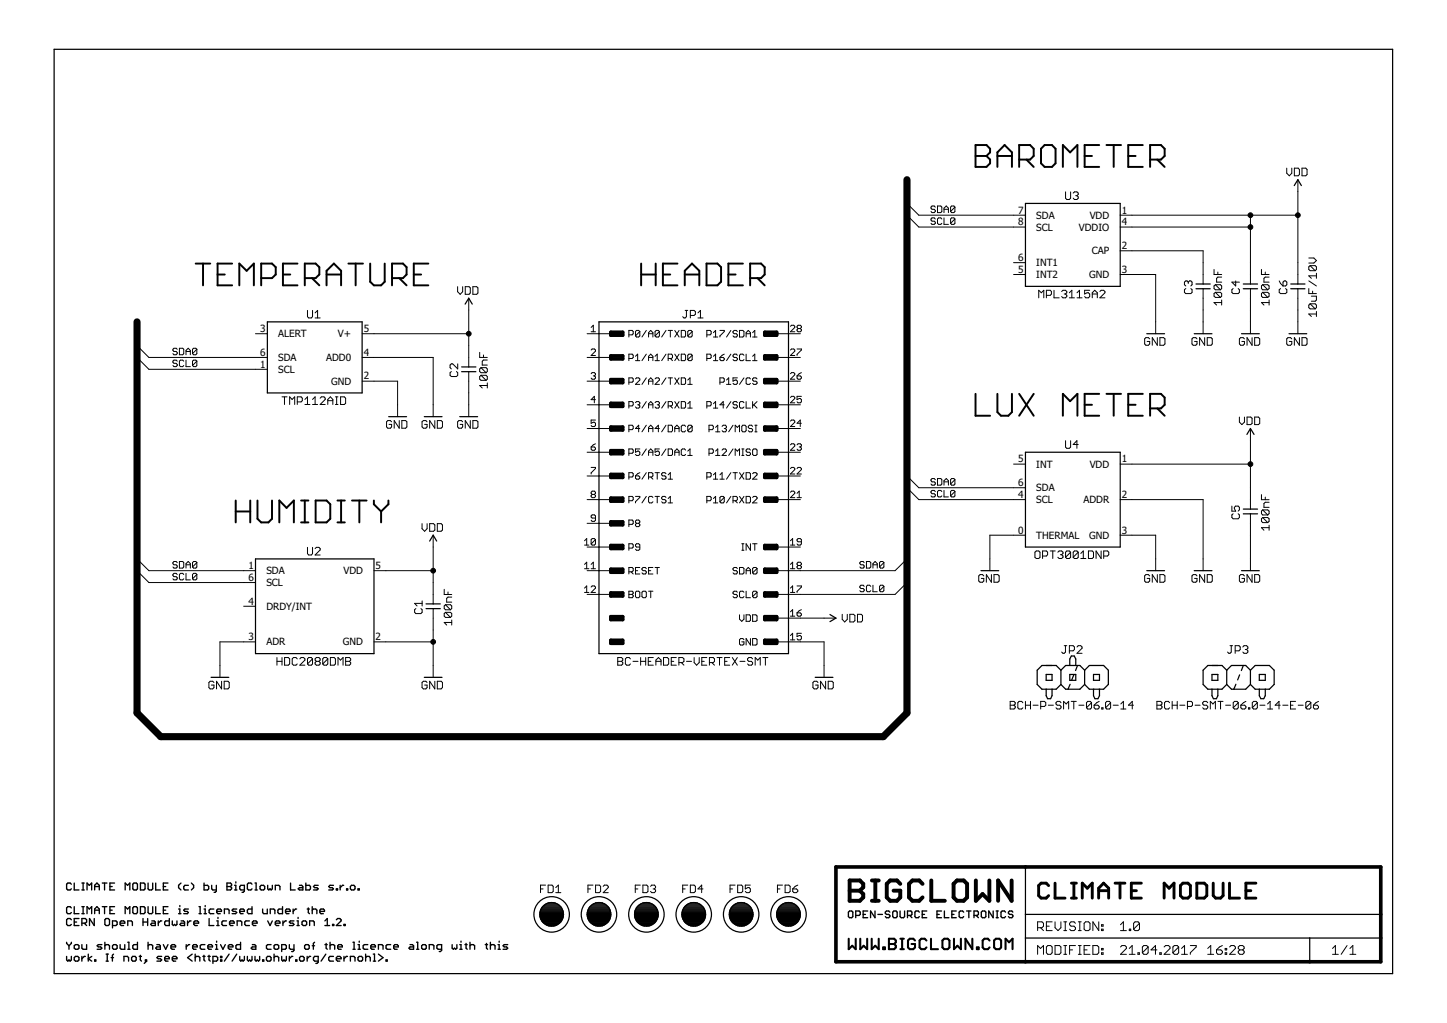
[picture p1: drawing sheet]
<svg xmlns="http://www.w3.org/2000/svg" width="297mm" height="210mm" viewBox="0 0 297 210" stroke-linecap="round" stroke-linejoin="round" font-family="sans-serif">
<defs><g id="words">
<g font-size="2.1">
<text x="209" y="46.3">8</text>
<text x="209" y="43.8">7</text>
<text x="212.7" y="47.3">SCL</text>
<text x="212.7" y="44.9">SDA</text>
<text x="221.5" y="47.3">VDDIO</text>
<text x="223.7" y="44.9">VDD</text>
<text x="230.3" y="43.8">1</text>
<text x="230.3" y="46.3">4</text>
<text x="209" y="53.5">6</text>
<text x="224.1" y="52.2">CAP</text>
<text x="230.3" y="51.1">2</text>
<text x="209" y="56">5</text>
<text x="212.7" y="57.1">INT2</text>
<text x="212.7" y="54.6">INT1</text>
<text x="223.6" y="57">GND</text>
<text x="230.3" y="56">3</text>
<text x="53.4" y="68.1">3</text>
<text x="57.1" y="69.2">ALERT</text>
<text x="69.4" y="69.2">V+</text>
<text x="74.7" y="68.1">5</text>
<text x="53.4" y="75.4">1</text>
<text x="53.4" y="73">6</text>
<text x="57.1" y="76.5">SCL</text>
<text x="57.1" y="74.1">SDA</text>
<text x="67" y="74.1">ADD0</text>
<text x="74.7" y="73">4</text>
<text x="74.7" y="77.9">2</text>
<text x="67.9" y="78.9">GND</text>
<text x="209" y="94.9">5</text>
<text x="212.7" y="96">INT</text>
<text x="223.7" y="96">VDD</text>
<text x="230.3" y="94.9">1</text>
<text x="209" y="99.7">6</text>
<text x="212.7" y="100.8">SDA</text>
<text x="209" y="102.2">4</text>
<text x="212.7" y="103.2">SCL</text>
<text x="222.4" y="103.2">ADDR</text>
<text x="230.3" y="102.2">2</text>
<text x="209" y="109.5">0</text>
<text x="212.7" y="110.5">THERMAL</text>
<text x="223.6" y="110.5">GND</text>
<text x="230.3" y="109.5">3</text>
<text x="51" y="116.8">1</text>
<text x="51" y="119.2">6</text>
<text x="54.7" y="117.8">SDA</text>
<text x="70.5" y="117.8">VDD</text>
<text x="77.1" y="116.8">5</text>
<text x="51" y="124.1">4</text>
<text x="54.7" y="125.1">DRDY/INT</text>
<text x="54.7" y="120.3">SCL</text>
<text x="51" y="131.4">3</text>
<text x="77.1" y="131.4">2</text>
<text x="54.7" y="132.4">ADR</text>
<text x="70.4" y="132.4">GND</text>
</g>
</g></defs>
<g fill="none" stroke="#000" stroke-width=".4">
<path d="M200.3 29.8h2.2l.7 .7v.8l-.7 .7 .7 .7v.8l-.7 .7h-2.2zM200.3 32h2.2M204.7 32h3M204.7 34.2v-2.9l1.5-1.5 1.5 1.5v2.9M209.2 32.7h2.3l.7-.7v-1.5l-.7-.7h-2.3v4.4M210.7 32.7l1.5 1.5M214.4 29.8h1.5l.8 .7v3l-.8 .7h-1.5l-.7-.7v-3zM218.2 34.2v-4.4l1.5 1.5 1.5-1.5v4.4M222.7 32h1.5M225.6 29.8h-2.9v4.4h2.9M227.1 29.8h3M228.6 29.8v4.4"/>
<path d="M231.6 32h1.5M234.6 29.8h-3v4.4h3M236.1 32.7h2.2l.8-.7v-1.5l-.8-.7h-2.2v4.4M237.6 32.7l1.5 1.5M40.2 54.1h3M41.7 54.1v4.4M44.7 56.3h1.4M47.6 54.1h-2.9v4.4h2.9M49.1 58.5v-4.4l1.5 1.5 1.5-1.5v4.4M53.6 57.1h2.2l.8-.8v-1.5l-.8-.7h-2.2v4.4M58.1 56.3h1.5M61.1 54.1h-3v4.4h3"/>
<path d="M62.6 57.1h2.2l.8-.8v-1.5l-.8-.7h-2.2v4.4M64.1 57.1l1.5 1.4M67 56.3h3M67 58.5v-2.9l1.5-1.5 1.5 1.5v2.9M71.5 54.1h3M73 54.1v4.4M76 54.1v3.7l.8 .7h1.4l.8-.7v-3.7M80.5 57.1h2.2l.8-.8v-1.5l-.8-.7h-2.2v4.4M82 57.1l1.5 1.4M84.9 56.3h1.5M87.9 54.1h-3v4.4h3M131.6 54.1v4.4"/>
<path d="M131.6 56.3h3M134.6 54.1v4.4M136.1 56.3h1.5M139.1 54.1h-3v4.4h3M140.6 56.3h3M140.6 58.5v-2.9l1.4-1.5 1.6 1.5v2.9M145 54.1h2.3l.7 .7v3l-.7 .7h-2.3zM149.5 56.3h1.5M152.5 54.1h-3v4.4h3M154 57.1h2.2l.8-.8v-1.5l-.8-.7h-2.2v4.4M155.5 57.1l1.5 1.4M200.3 80.8v4.5h2.9"/>
<path d="M204.7 80.8v3.8l.8 .7h1.5l.7-.7v-3.8M209.2 80.8l3 4.5M212.2 80.8l-3 4.5M218.2 85.3v-4.5l1.5 1.5 1.5-1.5v4.5M222.7 83.1h1.5M225.6 80.8h-2.9v4.5h2.9M227.1 80.8h3M228.6 80.8v4.5M231.6 83.1h1.5M234.6 80.8h-3v4.5h3M236.1 83.8h2.2l.8-.7v-1.5l-.8-.8h-2.2v4.5M237.6 83.8l1.5 1.5"/>
<path d="M48.4 102.7v4.5M48.4 104.9h3M51.4 102.7v4.5M52.9 102.7v3.7l.7 .8h1.5l.7-.8v-3.7M57.3 107.2v-4.5l1.5 1.5 1.5-1.5v4.5M61.8 107.2h1.5M61.8 102.7h1.5M62.6 102.7v4.5M64.8 102.7h2.2l.8 .8v2.9l-.8 .8h-2.2zM69.3 107.2h1.5M69.3 102.7h1.5M70 102.7v4.5"/>
<path d="M72.3 102.7h2.9M73.8 102.7v4.5M76.8 102.7v.8l1.4 1.4M78.2 104.9v2.3M79.7 102.7v.8l-1.5 1.4"/>
</g>
<g fill="none" stroke="#000" stroke-width=".28">
<path d="M13.7 193.3v.3l.5 .5M13.7 196.2v.8l.2 .2 .3-.2 .2 .2 .2-.2v-.8M14.2 194.1v.7M14.6 181.4l-.2-.2h-.5l-.2 .2v1l.2 .2h.5l.2-.2M14.6 186.3l-.2-.3h-.5l-.2 .3v.9l.2 .3h.5l.2-.3M14.6 188.7l-.2-.2h-.5l-.2 .2v1l.2 .2h.5l.2-.2M14.6 193.3v.3l-.4 .5M15.2 181.2v1.4h1M15.2 186v1.5h1M15.2 194.1l.3-.3h.5l.2 .3v.4l-.2 .3h-.5l-.3-.3zM15.2 196.5l.3-.3h.5l.2 .3v.5l-.2 .2h-.5l-.3-.2zM15.2 189.2h.5"/>
<path d="M16.2 188.5h-1v1.4h1M16.8 181.2h.5M16.8 182.6h.5M16.8 186h.5M16.8 187.5h.5M16.8 189.4h.7l.3-.2v-.5l-.3-.2h-.7v1.4M16.8 193.8v.7l.3 .3h.7v-1M16.8 196.2v1M17.1 181.2v1.4M17.1 186v1.5M17.3 189.4l.5 .5M17.5 196.2h-.2l-.5 .5"/>
<path d="M17.9 182.6v-1.4l.4 .5 .5-.5v1.4M17.9 187.5v-1.5l.4 .5 .5-.5v1.5M18.1 195.8v1.4M18.8 196.2l-.7 .5 .7 .5M19.3 188.5v1.4l-.9-1.4v1.4M19.4 182.6v-.9l.5-.5 .5 .5v.9M19.4 187.5v-1l.5-.5 .5 .5v1M19.4 197h.3v.2h-.3zM19.4 181.9h1M19.4 186.8h1M20.9 193.8h-.7l-.3 .3 .3 .2h.5l.2 .2-.2 .3h-.8M21 181.2h.9"/>
<path d="M21 186h.9M21.5 181.2v1.4M21.5 186v1.5M21.5 193.3v1.5M21.5 194.1l.3-.3h.4l.3 .3v.7M21.8 188.5h.4l.3 .2v1l-.3 .2h-.4l-.3-.2v-1zM21.8 197.2h.4M21.8 195.8h.4M22 195.8v1.4M22.6 181.9h.4M22.6 186.8h.4M22.8 196.5h.5"/>
<path d="M23.1 189.9h.7l.2-.2v-.5l-.2-.2h-.7v1.4M23.1 194.1l.2-.3h.5l.2 .3v.4l-.2 .3h-.5l-.2-.3zM23.3 195.8l-.2 .2v1.2M23.5 181.2h-.9v1.4h.9M23.5 186h-.9v1.5h.9M24.7 189.4h.9v-.2l-.2-.2h-.5l-.2 .2v.5l.2 .2h.5M24.7 193.8v.7l.2 .3h.7v-1M25.4 197.2v-1h.8l.2 .3v.7M25.7 182.6v-1.4l.5 .5 .4-.5v1.4M25.7 187.5v-1.5l.5 .5 .4-.5v1.5M26.2 189.9v-.9h.7l.3 .2v.7M26.2 194.8h.5"/>
<path d="M26.2 193.3h.3v1.5M27.2 196.2h.5l.3 .3v.5l-.3 .2h-.5l-.2-.2v-.5zM27.5 181.2h.5l.2 .2v1l-.2 .2h-.5l-.2-.2v-1zM27.5 186h.5l.2 .3v.9l-.2 .3h-.5l-.2-.3v-.9zM28.2 193.3v1.5h-.7l-.2-.3v-.4l.2-.3h.7M28.6 196.2h.4M28.8 196v1l.2 .2M28.8 181.2h.7l.3 .2v1l-.3 .2h-.7zM28.8 186h.7l.3 .3v.9l-.3 .3h-.7zM29.4 189.2h.9M29.4 188.5v1.4M29.8 197h.3v.2h-.3z"/>
<path d="M30.1 197.2l-.5 .5M30.3 188.5v1.4M30.4 181.2v1.2l.2 .2h.5l.2-.2v-1.2M30.4 186v1.2l.2 .3h.5l.2-.3v-1.2M30.4 193.3v1.5M30.4 194.1l.2-.3h.5l.2 .3v.7M31.2 189h.4l.3 .2v.7h-.7l-.3-.2 .3-.3h.7M32 181.2v1.4h.9M32 186v1.5h.9M32.2 193.8h.5l.2 .3v.7h-.7l-.2-.3 .2-.2h.7M32.5 189v.9M33.2 196.2h-.7l-.3 .3 1 .5-.3 .2h-.7"/>
<path d="M33.2 189h-.2l-.5 .4M33.5 181.9h.5M33.5 186.8h.5M33.5 193.8l.5 1 .5-1M33.8 196.7h1v-.2l-.3-.3h-.5l-.2 .3v.5l.2 .2h.5M34.5 181.2h-1v1.4h1M34.5 186h-1v1.5h1M34.8 188.5v1.4h-.8l-.2-.2v-.5l.2-.2h.8M35.1 194.3h.9v-.2l-.2-.3h-.5l-.2 .3v.4l.2 .3h.5M35.4 189v.7l.2 .2 .2-.2 .3 .2 .2-.2v-.7M35.4 196.7h.9v-.2l-.2-.3h-.5l-.2 .3v.5l.2 .2h.5M36.7 187.5h.4"/>
<path d="M36.7 186.5h.2v1M36.9 185.8v.2M37.1 181.2l-.4 .5v.4l.4 .5M37.2 189h.5l.2 .2v.7h-.7l-.3-.2 .3-.3h.7M38.2 193.8v1M38.5 189v.9M38.7 181.7h-.7l-.3 .2v.5l.3 .2h.7M38.7 186.5h-.7l-.3 .3 .3 .2h.4l.3 .2-.3 .3h-.7M38.9 193.8h-.2l-.5 .5M39.2 189h-.2l-.5 .4M39.3 181.2l.5 .5v.4l-.5 .5M39.5 195.8l-1 .7 1 .7"/>
<path d="M39.5 194.3h1v-.2l-.2-.3h-.5l-.3 .3v.4l.3 .3h.5M39.8 189.4h1v-.2l-.3-.2h-.5l-.2 .2v.5l.2 .2h.5M40.1 196.5l.2-.3h.5l.2 .3v.7M40.1 195.8v1.4M40.9 186h.2v1.5M40.9 187.5h.4M41.6 196.2h.5M41.9 196v1l.2 .2M41.9 181.2v1.4h.7l.2-.2v-.5l-.2-.2h-.7M41.9 187.5h.5M41.9 186.5h.2v1M42.1 193.8h-.8l-.2 .3v.4l.2 .3h.8"/>
<path d="M42.1 185.8v.2M42.7 194.3h.9v-.2l-.2-.3h-.5l-.2 .3v.4l.2 .3h.5M42.7 196.2h.5M42.9 196v1l.3 .2M42.9 188.5v1.4h1M43.5 181.7v.7l.2 .2h.7M43.7 197.2h.7l.3-.2v-.5l-.3-.3h-.7v1.5M43.9 186.5h-.7l-.3 .3v.4l.3 .3h.7M44.2 193.8h.3v1M44.2 194.8h.5M44.4 181.7v1.2l-.2 .2h-.3M44.5 193.1v.2"/>
<path d="M44.5 187h1v-.2l-.3-.3h-.5l-.2 .3v.4l.2 .3h.5M44.5 189.9h.5M44.5 189h.2v.9M44.7 188.2v.3M45.3 193.8l.5 1 .4-1M45.3 197h.2v.2h-.2zM45.3 196.2h.2v.3h-.2zM46.1 187.5v-1h.7l.2 .3v.7M46.5 189h-.7l-.2 .2v.5l.2 .2h.7M46.6 181.2h.7l.2 .2-.2 .5 .2 .2v.3l-.2 .2h-.7zM46.6 181.9h.7M46.9 194.3h.9v-.2l-.2-.3h-.5l-.2 .3v.4l.2 .3h.5"/>
<path d="M47 195.8l-.9 1.4M47.1 189.4h1v-.2l-.3-.2h-.5l-.2 .2v.5l.2 .2h.5M48.2 182.6h.4M48.2 181.7h.2v.9M48.4 180.9v.3M48.6 186.5h-.7l-.3 .3 .3 .2h.4l.3 .2-.3 .3h-.7M48.6 195.8l-1 1.4M48.7 189.9v-.9h.7l.2 .2v.7M49.2 187h1v-.2l-.3-.3h-.5l-.2 .3v.4l.2 .3h.5M49.2 196.2v.8l.2 .2 .3-.2 .2 .2 .3-.2v-.8M49.4 193.3v1.5h-.7l-.3-.3v-.4l.3-.3h.7M50.2 182.6h-.8l-.2-.2v-.5l.2-.2h.8v1.2l-.5 .2"/>
<path d="M50.8 196.2v.8l.2 .2 .2-.2 .3 .2 .2-.2v-.8M51.2 189h-.7l-.3 .2v.5l.3 .2h.7M51.7 181.4l-.2-.2h-.5l-.2 .2v1l.2 .2h.5l.2-.2M51.7 186v1.5h-.7l-.2-.3v-.4l.2-.3h.7M51.8 193.8h.5l.2 .3v.7h-.7l-.2-.3 .2-.2h.7M51.8 189.4h1v-.2l-.3-.2h-.5l-.2 .2v.5l.2 .2h.5M52.3 181.2h.3v1.4M52.3 182.6h.5M52.3 196.2v.8l.3 .2 .2-.2 .3 .2 .2-.2v-.8M53.6 181.7h.5l.2 .2v.5l-.2 .2h-.5l-.2-.2v-.5zM53.9 186.5v.7l.2 .3h.8v-1M53.9 197h.2v.2h-.2z"/>
<path d="M54.9 196.2h.5l.2 .3v.5l-.2 .2h-.5l-.2-.2v-.5zM54.9 181.7v.7l.3 .2 .2-.2 .3 .2 .2-.2v-.7M54.9 189l.5 .9 .5-.9M55.5 187.5v-1h.7l.2 .3v.7M55.6 193.8h-.7l-.2 .3v.4l.2 .3h.7M56.3 194.1l.2-.3h.5l.2 .3v.4l-.2 .3h-.5l-.2-.3zM56.3 196.5l.2-.3h.5l.2 .3v.7M56.3 195.8v1.4M56.5 182.6v-.9h.7l.3 .2v.7M56.5 189.4h1v-.2l-.3-.2h-.5l-.2 .2v.5l.2 .2h.5M57.8 194.8h.7l.3-.3v-.4l-.3-.3h-.7v1.4M57.8 196.2v.8l.3 .2 .2-.2 .2 .2 .3-.2v-.8"/>
<path d="M58 186v1.5h-.7l-.3-.3v-.4l.3-.3h.7M58.1 189v.9M58.6 187h1v-.2l-.3-.3h-.5l-.2 .3v.4l.2 .3h.5M58.8 189h-.2l-.5 .4M59.4 193.8v.7l.2 .3h.7M59.4 196.2v1M59.6 181.2v1.4h1M60.1 196.2h-.2l-.5 .5M60.2 186.5v1M60.3 189h-.7l-.2 .2 .2 .2h.5l.2 .3-.2 .2h-.7M60.3 193.8v1.2l-.2 .2h-.2M60.7 197h.2v.2h-.2z"/>
<path d="M60.9 186.5h-.3l-.4 .5M61 189.9h.4M61 189h.2v.9M61.2 188.2v.3M61.5 181.7h.4l.3 .2v.7h-.7l-.3-.2 .3-.3h.7M61.7 196.2h.5l.2 .3v.5l-.2 .2h-.5l-.2-.2v-.5zM62 189.2l.3-.2h.4l.2 .2v.5l-.2 .2h-.4l-.3-.2zM62.5 194.1l.3-.3h.4l.3 .3v.4l-.3 .3h-.4l-.3-.3zM62.8 181.2v1.4h.7l.2-.2v-.5l-.2-.2h-.7M63.1 186.5h.4M63.1 196.2v1M63.3 186.3v.9l.2 .3"/>
<path d="M63.6 189.9v-.9h.7l.2 .2v.7M63.8 196.2h-.3l-.4 .5M64.1 186.8l.2-.3h.5l.2 .3v.7M64.1 186v1.5M64.1 194.1h.5M64.6 193.3l-.3 .3v1.2M65.3 181.7h-.7l-.3 .2 1 .5-.2 .2h-.8M65.3 197.2h-.7l-.3-.2v-.5l.3-.3h.7v1.2l-.5 .3M65.7 187h.9v-.2l-.2-.3h-.5l-.2 .3v.4l.2 .3h.5M66.7 189.9h1M66.7 189l.5-.5v1.4M66.7 193.8h.5"/>
<path d="M66.9 195.8l-1 1.4M67 193.6v.9l.2 .3M67.8 194.1l.2-.3h.5l.2 .3v.7M67.8 193.3v1.5M68.3 189.7h.2v.2h-.2zM68.5 181.7h-.8l-.2 .2 1 .5-.3 .2h-.7M68.5 196.2h-.8l-.2 .3v.5l.2 .2h.8M69 182.4h.3v.2h-.3zM69 196.7h1v-.2l-.2-.3h-.5l-.3 .3v.5l.3 .2h.5M69 188.7l.3-.2h.5l.2 .2v.3l-1 .9h1M69.3 194.3h1v-.2l-.3-.3h-.4l-.3 .3v.4l.3 .3h.4M69.8 181.7v.9"/>
<path d="M70.5 181.7h-.2l-.5 .4M70.6 189.7h.3v.2h-.3zM70.6 196.2v1M71.1 182.4h.3v.2h-.3zM71.3 196.2h-.2l-.5 .5M71.9 197.2v-1h.7l.3 .3v.7M72.2 181.7h.4l.3 .2v.5l-.3 .2h-.4l-.3-.2v-.5zM72.5 194.8h.4M72.5 193.3h.2v1.5M73.5 182.4h.2v.2h-.2zM73.5 193.8h.2v1M73.5 194.8h.5"/>
<path d="M73.7 196.2h.5l.2 .3v.5l-.2 .2h-.5l-.2-.2v-.5zM73.7 193.1v.2M75.1 196.5l.2-.3h.5l.2 .3v.7M75.1 195.8v1.4M75.5 193.8h-.7l-.3 .3v.4l.3 .3h.7M76.1 194.3h1v-.2l-.3-.3h-.5l-.2 .3v.4l.2 .3h.5M76.6 197.2h.5M76.6 195.8h.3v1.4M77.7 194.8v-1h.7l.2 .3v.7M77.7 195.8l.9 .7-.9 .7M79.2 197h.3v.2h-.3zM80.2 193.8h-.7l-.3 .3v.4l.3 .3h.7"/>
<path d="M80.8 194.3h1v-.2l-.3-.3h-.5l-.2 .3v.4l.2 .3h.5M84.2 193.8h.5l.2 .3v.7h-.7l-.3-.3 .3-.2h.7M85.5 194.8h.5M85.5 193.3h.2v1.5M86.6 194.1l.2-.3h.5l.2 .3v.4l-.2 .3h-.5l-.2-.3zM88.1 194.8v-1h.7l.3 .3v.7M90.7 194.8h-.8l-.2-.3v-.4l.2-.3h.8v1.2l-.5 .2M92.8 193.8v.7l.3 .3 .2-.3 .2 .3 .3-.3v-.7M94.4 194.8h.5M94.4 193.8h.2v1M94.6 193.1v.2M95.4 193.8h.5"/>
<path d="M95.7 193.6v.9l.2 .3M96.5 194.1l.2-.3h.5l.2 .3v.7M96.5 193.3v1.5M99.6 193.8h.5M99.9 193.6v.9l.2 .3M100.7 194.1l.2-.3h.5l.2 .3v.7M100.7 193.3v1.5M102.2 194.8h.5M102.2 193.8h.3v1M102.5 193.1v.2M104.2 193.8h-.7l-.2 .3 .2 .2h.5l.2 .2-.2 .3h-.7M174.4 186.9h.4l.3 .3v.9l-.3 .2h-.4l-.2-.2v-.9z"/>
<path d="M175.7 187.8h.7l.2-.2v-.4l-.2-.3h-.7v1.4M177.2 187.6h.5M178.1 186.9h-.9v1.4h.9M179.6 186.9v1.4l-.9-1.4v1.4M180.2 187.6h.9M182.7 187.2l-.3-.3h-.4l-.3 .3v.2l.3 .2h.4l.3 .2v.3l-.3 .2h-.4l-.3-.2M183.5 186.9h.4l.3 .3v.9l-.3 .2h-.4l-.2-.2v-.9zM184.8 186.9v1.2l.2 .2h.5l.2-.2v-1.2M186.3 187.8h.7l.2-.2v-.4l-.2-.3h-.7v1.4M186.8 187.8l.4 .5M188.7 187.2l-.2-.3h-.5l-.2 .3v.9l.2 .2h.5l.2-.2M189.3 187.6h.5"/>
<path d="M190.2 186.9h-.9v1.4h.9M192.3 187.6h.5M193.3 186.9h-1v1.4h1M193.9 186.9v1.4h.9M195.4 187.6h.4M196.3 186.9h-.9v1.4h.9M197.8 187.2l-.2-.3h-.5l-.2 .3v.9l.2 .2h.5l.2-.2M198.4 186.9h.9M198.9 186.9v1.4M199.9 187.8h.7l.3-.2v-.4l-.3-.3h-.7v1.4M200.4 187.8l.5 .5M201.7 186.9h.4l.3 .3v.9l-.3 .2h-.4l-.3-.2v-.9z"/>
<path d="M203.9 186.9v1.4l-.9-1.4v1.4M204.5 186.9h.4M204.5 188.3h.4M204.7 186.9v1.4M206.4 187.2l-.2-.3h-.5l-.2 .3v.9l.2 .2h.5l.2-.2M207.9 187.2l-.2-.3h-.5l-.2 .3v.2l.2 .2h.5l.2 .2-.2 .5h-.5l-.2-.2"/>
</g>
<g fill="none" stroke="#000" stroke-width=".21">
<path d="M218.7 39.4v1.3l.3 .2h.5l.3-.2v-1.3M220.3 39.6l.3-.2h.5l.2 .2v.3l-.2 .3M264.1 34.5v1l.6 .6 .5-.6v-1M265.7 34.5h.8l.2 .3v1l-.2 .3h-.8zM266.4 36.9v21.4M267.3 34.5h.8l.2 .3v1l-.2 .3h-.8zM93.9 58.8v1.1l.6 .5 .5-.5v-1.1M95.5 58.8h.8l.2 .3v1l-.2 .3h-.8zM97.1 58.8h.8l.2 .3v1l-.2 .3h-.8zM186.2 41.7l2.4 2.5h21.9M186.2 44.2l2.4 2.4h21.9M192 44.9l-.2-.2h-.5l-.2 .4 .2 .3h.5l.2 .2v.2l-.2 .2h-.5l-.2-.2"/>
<path d="M192 42.5l-.2-.2h-.5l-.2 .4 .2 .2h.5l.2 .5-.2 .2h-.5l-.2-.2M192.4 42.3h.7l.2 .2v.9l-.2 .2h-.7zM193.3 44.9l-.2-.2h-.4l-.3 .2v.9l.3 .2h.4l.2-.2M193.8 43.6v-.9l.4-.4 .5 .4v.9M193.8 44.7v1.3h.9M193.8 42.9h.9M196 42.5l-.2-.2h-.5l-.2 .2v.9M196 44.9l-.2-.2h-.5l-.2 .2v.9M196 42.5v.9l-.2 .2h-.5l-.2-.2M196 44.9v.9l-.2 .2h-.5l-.2-.2M196 42.5l-.9 .9M196 44.9l-.9 .9"/>
<path d="M208.1 56.3h2.4M208.1 53.9h2.4M216.4 59.6v1.5h1M217.9 59.8l.3-.2h.5l.3 .2v.3l-.3 .2M220.8 40.2h.3M221.1 40.2l.2 .2v.3l-.2 .2h-.5l-.3-.2M223.7 59.6h-1v.7l.5-.2h.2l.3 .2v.6l-.3 .2h-.5l-.2-.2M225.8 59.8l.2-.2h.5l.3 .2v.3l-1 1h1M230 56.3h7.2v12.2M230 51.5h17v6.8M230 44.2h36.4M230 46.6h26.7"/>
<path d="M243.4 59.2l-.3 .3v.5l.3 .2h1.1l.2-.2v-.5l-.2-.3M243.9 57.9l.3-.3h.3l.2 .3v.5l-.2 .3M243.9 57.9l-.2-.3h-.3l-.3 .3v.5l.3 .3M243.9 57.9v.3M247 59.2v9.3M249.2 55.3v1h1.6M249.5 58.4h1l.3 .3v.5l-.3 .3M249.5 60h1l.3 .2v.6l-.3 .2M249.5 60l-.3 .2v.6l.3 .2h1M249.5 58.4l-.3 .3v.5l.3 .3h1M249.5 60l1 1M249.5 58.4l1 1.1"/>
<path d="M250 55.8v.5M250.8 56.9h-.8l-.3 .2v.8h1.1M253.1 59.2l-.2 .3v.5l.2 .2h1.1l.2-.2v-.5l-.2-.3M253.7 57.6v1.1l-.8-.8h1.5M256.7 44.2v14.1M256.7 59.2v9.3M259 55.3v1h1.5M259.2 60l-.2 .2v.6l.2 .2h1M259.2 60h1l.3 .2v.6l-.3 .2M259.2 58.4l-.2 .3v.5l.2 .3h1M259.2 58.4h1l.3 .3v.5l-.3 .3M259.2 60l1 1"/>
<path d="M259.2 58.4l1 1.1M259.7 55.8v.5M260.5 56.9h-.8l-.2 .2v.8h1M262.6 57.6l.8 1.1M262.9 59.2l-.3 .3v.5l.3 .2h1l.3-.2v-.5l-.3-.3M263.4 57.9l.2-.3h.3l.3 .3v.5l-.3 .3h-.5zM266.4 59.2v9.3M268.7 59.2v1h1.5M268.7 57.6l1.5 1.1M268.7 52.9h1l.5 .6-.5 .5h-1M268.9 54.5h1.1l.2 .3v.5l-.2 .2M268.9 54.5l-.2 .3v.5l.2 .2h1.1"/>
<path d="M268.9 54.5l1.1 1M269.5 59.7v.5M270.2 56.1v1M270.2 56.6h-1.5l.5 .5M28.1 70.9l2.5 2.4h24.3M28.1 73.3l2.5 2.5h24.3M36.4 71.7l-.2-.2h-.5l-.2 .2 .2 .4h.5l.2 .2-.2 .5h-.5l-.2-.2M36.4 74.1l-.2-.2h-.5l-.2 .2v.2l.2 .2h.5l.2 .5-.2 .2h-.5l-.2-.2M36.8 71.5h.7l.2 .2v.9l-.2 .2h-.7zM37.7 74.1l-.2-.2h-.4l-.3 .2v.9l.3 .2h.4l.2-.2M38.2 72.8v-.9l.4-.4 .5 .4v.9M38.2 73.9v1.3h.9"/>
<path d="M38.2 72.1h.9M40.4 71.7l-.2-.2h-.4l-.3 .2v.9M40.4 74.1l-.2-.2h-.4l-.3 .2v.9M40.4 71.7v.9l-.2 .2h-.4l-.3-.2M40.4 74.1v.9l-.2 .2h-.4l-.3-.2M40.4 71.7l-.9 .9M40.4 74.1l-.9 .9M52.5 68.5h2.4M63.1 63.7v1.3l.3 .2h.5l.3-.2v-1.3M64.7 65.2h1M64.7 64.2l.5-.5v1.5M74.3 73.3h14.6v12.2"/>
<path d="M74.3 68.5h21.9M74.3 78.2h7.3v7.3M92.6 76.2l-.2 .3v.5l.2 .3h1.1l.3-.3v-.5l-.3-.3M94 74.7v1l-1.1-1h-.3l-.2 .2v.5l.2 .3M96.2 61.2v14.1M96.2 76.3v9.2M98.5 72.3v1h1.5M98.7 75.4h1.1l.2 .3v.5l-.2 .3M98.7 77h1.1l.2 .3v.5l-.2 .2M98.7 77l-.2 .3v.5l.2 .2h1.1M98.7 75.4l-.2 .3v.5l.2 .3h1.1M98.7 77l1.1 1"/>
<path d="M98.7 75.4l1.1 1.1M99.3 72.8v.5M100 79.1h-1.5l.5 .5M100 78.6v1M100 73.9h-.7l-.3 .2v.8h1M120.5 73.3h4.9M120.5 68.5h4.9M120.5 78.2h4.9M121.3 76.7l.3-.2h.4l.2 .2-.2 .4M121.3 71.8l.3-.2h.4l.2 .2v.3l-.9 .8h.9M121.3 67.2l.5-.5v1.4M121.3 68.1h.9"/>
<path d="M121.8 77.1h.2M122 77.1l.2 .3-.2 .4h-.4l-.3-.2M129.1 78.4h.7l.2-.2v-.5l-.2-.2h-.7v1.4M129.1 68.7h.7l.2-.2v-.5l-.2-.2h-.7v1.4M129.1 73.6h.7l.2-.3v-.4l-.2-.2h-.7v1.3M130.5 77.7l.2-.2h.4l.2 .2v.3l-.8 .9h.8M130.5 73.1l.4-.4v1.3M130.5 74h.8M131.3 68l-.2-.2h-.4l-.2 .2v.9M131.3 68l-.8 .9M131.3 68v.9l-.2 .3h-.4l-.2-.3M132.7 67.8l-.9 1.4"/>
<path d="M132.7 72.7l-.9 1.3M132.7 77.5l-.9 1.4M133.1 73.3h.9M133.1 69.2v-.9l.5-.5 .4 .5v.9M133.1 74v-.9l.5-.4 .4 .4v.9M133.1 78.9v-.9l.5-.5 .4 .5v.9M133.1 68.5h.9M133.1 78.2h.9M134.5 77.7l.2-.2h.4l.3 .2v.3l-.9 .9h.9M134.5 74h.9M134.5 73.1l.4-.4v1.3M135.4 68l-.3-.2h-.4l-.2 .2v.9"/>
<path d="M135.4 68v.9l-.3 .3h-.4l-.2-.3M135.4 68l-.9 .9M136.7 67.8l-.9 1.4M136.7 72.7l-.9 1.3M136.7 77.5l-.9 1.4M137.2 67.8h.8M137.2 73.6h.6l.2-.3v-.4l-.2-.2h-.6v1.3M137.2 77.5h.8M137.6 67.8v1.4M137.6 77.5v1.4M137.6 73.6l.4 .4M138.5 67.8l.9 1.4"/>
<path d="M138.5 72.7l.9 1.3M138.5 77.5l.9 1.4M139.4 67.8l-.9 1.4M139.4 72.7l-.9 1.3M139.4 77.5l-.9 1.4M139.8 67.8h.7l.2 .2v.9l-.2 .3h-.7zM139.8 72.7h.7l.2 .2v.9l-.2 .2h-.7zM139.8 77.5h.7l.2 .2v1l-.2 .2h-.7zM140.7 63.7h.5M140.9 63.7v1.3l-.2 .2h-.3l-.3-.2M141.2 78.9h.9M141.2 78l.4-.5v1.4"/>
<path d="M141.7 64.7h.8l.2-.2v-.6l-.2-.2h-.8v1.5M142.1 68l-.2-.2h-.5l-.2 .2v.9M142.1 68v.9l-.2 .3h-.5l-.2-.3M142.1 72.9l-.2-.2h-.5l-.2 .2v.9M142.1 72.9v.9l-.2 .2h-.5l-.2-.2M142.1 68l-.9 .9M142.1 72.9l-.9 .9M143.3 65.2h1M143.3 64.2l.5-.5v1.5M145.1 68.7h.7l.2-.2v-.5l-.2-.2h-.7v1.4M145.1 73.6h.7l.2-.3v-.4l-.2-.2h-.7v1.3M146.5 69.2h.8"/>
<path d="M146.5 74h.8M146.5 68.3l.4-.5v1.4M146.5 73.1l.4-.4v1.3M147.8 73.3h.7l.2 .5-.2 .2h-.5l-.2-.2zM147.8 67.8h.9v.2l-.9 .9v.3M147.8 78.4h.7l.2-.2v-.5l-.2-.2h-.7v1.4M148.7 72.7l-.9 .6M149.1 78.9h.9M149.1 78l.5-.5v1.4M150 67.8l-.9 1.4M150 72.7l-.9 1.3M151.4 68l-.2-.2h-.5l-.2 .2v.3l.2 .2h.5l.2 .2-.2 .5h-.5l-.2-.3"/>
<path d="M151.4 72.9l-.2-.2h-.5l-.2 .2 .2 .4h.5l.2 .3-.2 .4h-.5l-.2-.2M151.4 77.5h-.9v.7l.4-.2h.3l.2 .2v.5l-.2 .2h-.5l-.2-.2M151.8 67.8h.7l.2 .2v.9l-.2 .3h-.7zM152.7 72.9l-.2-.2h-.5l-.2 .2v.9l.2 .2h.5l.2-.2M152.7 77.5l-.9 1.4M153.2 68.5h.9M153.2 72.7v1.3h.9M153.2 69.2v-.9l.4-.5 .5 .5v.9M154.1 77.7l-.3-.2h-.4l-.2 .2v1l.2 .2h.4l.3-.2M154.5 69.2h.9M154.5 74h.9M154.5 68.3l.4-.5v1.4"/>
<path d="M154.5 73.1l.4-.4v1.3M155.4 77.7l-.2-.2h-.5l-.2 .2v.3l.2 .2h.5l.2 .2v.3l-.2 .2h-.5l-.2-.2M159.4 73.3h4.9M159.4 68.5h4.9M159.4 78.2h4.9M162.3 76.7l.2-.2h.4l.3 .2v.2l-.9 .9h.9M162.3 71.8l.2-.2h.4l.3 .2v.3l-.9 .8h.9M162.3 67l.2-.3h.4l.3 .3v.2l-.9 .9h.9M163.6 71.6h.9v.2l-.9 .9v.2M163.6 77.1h.7l.2 .5-.2 .2h-.5l-.2-.2zM163.8 67.4l-.2 .2 .2 .5h.5l.2-.2v-.3l-.2-.2M163.8 67.4l-.2-.2 .2-.5h.5l.2 .3v.2l-.2 .2"/>
<path d="M163.8 67.4h.5M164.5 76.5l-.9 .6M213.2 61.1v-1.5l.6 .5 .5-.5v1.5M214.8 60.6h.8l.2-.3v-.5l-.2-.2h-.8v1.5M218.5 60.3h.2M218.7 60.3l.3 .3v.3l-.3 .2h-.5l-.3-.2M219.5 61.1h1.1M219.5 60.1l.5-.5v1.5M221.1 61.1h1M221.1 60.1l.5-.5v1.5M224.2 60.3h1.1M224.2 61.1v-1l.5-.5 .6 .5v1"/>
<path d="M236 69.5l-.3-.2h-.5l-.2 .2v1.1l.2 .2h.5l.3-.2v-.5h-.5M237.6 69.3v1.5l-1.1-1.5v1.5M238.1 69.3h.8l.2 .2v1.1l-.2 .2h-.8zM245.7 69.5l-.2-.2h-.6l-.2 .2v1.1l.2 .2h.6l.2-.2v-.5h-.5M247.3 69.3v1.5l-1-1.5v1.5M247.8 69.3h.8l.3 .2v1.1l-.3 .2h-.8zM250.8 62.1h-1.6l.5 .5M250.8 61.6v1M255.5 69.5l-.3-.2h-.5l-.3 .2v1.1l.3 .2h.5l.3-.2v-.5h-.6M257 69.3v1.5l-1-1.5v1.5M257.6 69.3h.7l.3 .2v1.1l-.3 .2h-.7zM260.5 62.1h-1.5l.5 .5"/>
<path d="M260.5 61.6v1M265.2 69.5l-.3-.2h-.5l-.3 .2v1.1l.3 .2h.5l.3-.2v-.5h-.5M266.7 69.3v1.5l-1-1.5v1.5M267.3 69.3h.8l.2 .2v1.1l-.2 .2h-.8zM268.9 62.3h1.1l.2 .3v.5l-.2 .3M268.9 62.3l-.2 .3v.5l.2 .3h1.1M268.9 62.3l1.1 1.1M269.2 60.8h1v.8l-.2 .2h-.8M270.2 64.4h-1.5l.5 .5M270.2 63.9v1M57.9 81.4h1M58.4 81.4v1.6"/>
<path d="M59.5 83v-1.6l.5 .6 .5-.6v1.6M61 82.5h.8l.3-.3v-.5l-.3-.3h-.8v1.6M62.6 82l.5-.6v1.6M62.6 83h1M64.2 83h1M64.2 82l.5-.6v1.6M65.7 81.7l.3-.3h.5l.3 .3v.3l-1.1 1h1.1M67.3 83v-1l.5-.6 .5 .6v1M67.3 82.2h1M68.9 81.4h.5M68.9 83h.5M69.1 81.4v1.6"/>
<path d="M69.9 81.4h.8l.3 .3v1l-.3 .3h-.8zM80.4 86.6l-.3-.3h-.5l-.2 .3v1l.2 .3h.5l.3-.3v-.5h-.5M82 86.3v1.6l-1.1-1.6v1.6M82.5 86.3h.8l.2 .3v1l-.2 .3h-.8zM87.7 86.6l-.3-.3h-.5l-.3 .3v1l.3 .3h.5l.3-.3v-.5h-.5M89.3 86.3v1.6l-1.1-1.6v1.6M89.8 86.3h.8l.2 .3v1l-.2 .3h-.8zM95 86.6l-.3-.3h-.5l-.3 .3v1l.3 .3h.5l.3-.3v-.5h-.5M96.5 86.3v1.6l-1-1.6v1.6M97.1 86.3h.8l.2 .3v1l-.2 .3h-.8zM120.5 83.1h4.9M120.5 87.9h4.9"/>
<path d="M120.5 92.8h4.9M120.5 97.7h4.9M121.3 91.7h.7l.2 .5-.2 .2h-.4l-.3-.2zM121.3 95.9h.9v.2l-.9 .9v.3M122.2 86.2h-.9v.6l.5-.2 .4 .2v.5l-.2 .2h-.4l-.3-.2M122.2 91.1l-.9 .6M122.2 82h-.9l.7-.7v1.4M129.1 83.3h.7l.2-.2v-.5l-.2-.2h-.7v1.3M129.1 88.2h.7l.2-.3v-.4l-.2-.3h-.7v1.4M129.1 93h.7l.2-.2v-.4l-.2-.3h-.7v1.4M129.1 97.9h.7l.2-.3v-.4l-.2-.2h-.7v1.3M130.5 97.6h.6l.2 .3v.2l-.2 .2h-.4l-.2-.2z"/>
<path d="M130.5 82.6l.2-.2h.4l.2 .2v.2l-.2 .3M130.9 83.1h.2M131.1 83.1l.2 .2-.2 .4h-.4l-.2-.2M131.3 92.1h-.8v.7l.4-.2 .4 .2v.4l-.2 .3h-.4l-.2-.3M131.3 87.9h-.8l.6-.7v1.4M131.3 97l-.8 .6M132.7 82.4l-.9 1.3M132.7 87.2l-.9 1.4M132.7 92.1l-.9 1.4M132.7 97l-.9 1.3M133.1 83.7v-.9l.5-.4 .4 .4v.9M133.1 88.6v-.9l.5-.5 .4 .5v.9"/>
<path d="M133.1 93.5v-.9l.5-.5 .4 .5v.9M133.1 97.9h.7l.2-.3v-.4l-.2-.2h-.7v1.3M133.1 83.1h.9M133.1 87.9h.9M133.1 92.8h.9M133.6 97.9l.4 .4M134.5 82.6l.2-.2h.4l.3 .2-.3 .5M134.5 97h.9M134.9 97v1.3M134.9 83.1h.2M135.1 83.1l.3 .2-.3 .4h-.4l-.2-.2M135.4 92.1h-.9v.7l.4-.2h.2l.3 .2v.4l-.3 .3h-.4l-.2-.3"/>
<path d="M135.4 87.9h-.9l.6-.7v1.4M136.7 82.4l-.9 1.3M136.7 87.2l-.9 1.4M136.7 92.1l-.9 1.4M136.7 97.2l-.2-.2h-.5l-.2 .2 .2 .4h.5l.2 .3v.2l-.2 .2h-.5l-.2-.2M137.2 97.4l.4-.4v1.3M137.2 83.3h.6l.2-.2v-.5l-.2-.2h-.6v1.3M137.2 87.2h.6l.2 .3v.9l-.2 .2h-.6zM137.2 92.1h.6l.2 .3v.8l-.2 .3h-.6zM137.2 98.3h.8M137.6 83.3l.4 .4M138.5 88.6v-.9l.5-.5 .4 .5v.9"/>
<path d="M138.5 93.5v-.9l.5-.5 .4 .5v.9M138.5 82.4l.9 1.3M138.5 87.9h.9M138.5 92.8h.9M139.4 82.4l-.9 1.3M139.8 82.4h.7l.2 .2v.9l-.2 .2h-.7zM140.7 87.5l-.2-.3h-.4l-.3 .3v.9l.3 .2h.4l.2-.2M140.7 92.4l-.2-.3h-.4l-.3 .3v.8l.3 .3h.4l.2-.3M141.2 82.8l.4-.4v1.3M141.2 92.6l.4-.5v1.4M141.2 83.7h.9M141.2 93.5h.9"/>
<path d="M142.1 87.5l-.2-.3h-.5l-.2 .3v.9M142.1 87.5v.9l-.2 .2h-.5l-.2-.2M142.1 87.5l-.9 .9M145.1 83.3h.7l.2-.2v-.5l-.2-.2h-.7v1.3M145.1 97.9h.7l.2-.3v-.4l-.2-.2h-.7v1.3M145.5 88.2h.7l.2-.3v-.4l-.2-.3h-.7v1.4M145.5 93h.7l.2-.2v-.4l-.2-.3h-.7v1.4M146.5 83.7h.8M146.5 98.3h.8M146.5 82.8l.4-.4v1.3M146.5 97.4l.4-.4v1.3M146.9 88.6h.9"/>
<path d="M146.9 93.5h.9M146.9 87.7l.4-.5v1.4M146.9 92.6l.4-.5v1.4M147.8 98.3h.9M147.8 97.4l.4-.4v1.3M148.2 87.5l.3-.3h.4l.2 .3-.2 .4M148.2 92.4l.3-.3h.4l.2 .3v.2l-.9 .9h.9M148.7 83.1h-.9l.7-.7v1.3M148.7 87.9h.2M148.9 87.9l.2 .3-.2 .4h-.4l-.3-.2M150 82.4l-.9 1.3M150 97l-.9 1.3"/>
<path d="M150.5 97h.9M150.5 87.2l-.9 1.4M150.5 92.1l-.9 1.4M150.9 88.6v-1.4l.5 .5 .4-.5v1.4M150.9 93.5v-1.4l.5 .5 .4-.5v1.4M150.9 97v1.3M151.4 82.6l-.2-.2h-.5l-.2 .2v.2l.2 .3h.5l.2 .2-.2 .4h-.5l-.2-.2M151.8 97l.9 1.3M152.3 92.1h.4M152.3 93.5h.4M152.5 87.2h.4l.3 .3v.9l-.3 .2h-.4l-.2-.2v-.9zM152.5 92.1v1.4"/>
<path d="M152.7 82.6l-.2-.2h-.5l-.2 .2v.9l.2 .2h.5l.2-.2M152.7 97l-.9 1.3M153.2 82.4v1.3h.9M153.2 97h.6l.3 .2v.9l-.3 .2h-.6zM154.1 92.4l-.3-.3h-.4l-.2 .5 .2 .2h.4l.3 .4-.3 .3h-.4l-.2-.3M154.5 82.4v1.3M154.5 87.5l-.2-.3h-.5l-.2 .3 .2 .4h.5l.2 .3-.2 .4h-.5l-.2-.2M154.5 97.2l.2-.2h.5l.2 .2v.2l-.9 .9h.9M154.7 92.1h.5l.2 .3v.8l-.2 .3h-.5l-.2-.3v-.8zM154.7 83.1l.7 .6M155 87.2h.4M155 88.6h.4"/>
<path d="M155.2 87.2v1.4M155.4 82.4l-.9 .9M159.4 83.1h4.9M159.4 87.9h4.9M159.4 92.8h4.9M159.4 97.7h4.9M162.3 81.6l.2-.3h.4l.3 .3v.2l-.9 .9h.9M162.3 86.4l.2-.2h.4l.3 .2v.2l-.9 .9h.9M162.3 91.3l.2-.2h.4l.3 .2v.2l-.9 .9h.9M162.3 96.1l.2-.2h.4l.3 .2v.3l-.9 .9h.9M163.6 96.1l.2-.2h.5l.2 .2v.3l-.9 .9h.9M163.6 91.3l.2-.2h.5l.2 .2v.2l-.2 .2"/>
<path d="M164.1 91.7h.2M164.3 91.7l.2 .2-.2 .5h-.5l-.2-.2M164.5 81.3h-.9v.7l.5-.2 .4 .2v.4l-.2 .3h-.5l-.2-.3M164.5 86.8h-.9l.7-.6v1.3M186.2 97.7l2.4 2.4h21.9M192 98.4l-.2-.2h-.5l-.2 .4 .2 .3h.5l.2 .2v.2l-.2 .2h-.5l-.2-.2M192.4 98.2h.7l.2 .2v.9l-.2 .2h-.7zM193.8 98.9h.9M193.8 99.5v-.9l.4-.4 .5 .4v.9M196 98.4l-.2-.2h-.5l-.2 .2v.9M196 98.4v.9l-.2 .2h-.5l-.2-.2M196 98.4l-.9 .9"/>
<path d="M208.1 95.2h2.4M218.7 90.4v1.3l.3 .3h.5l.3-.3v-1.3M221.3 91.2h-1l.8-.8v1.6M230 95.2h26.7M254.4 85.6v1l.5 .5 .6-.5v-1M256 85.6h.8l.2 .2v1.1l-.2 .2h-.8zM256.7 87.9v16.6M257.6 85.6h.7l.3 .2v1.1l-.3 .2h-.7zM28.1 114.7l2.5 2.4h21.9M28.1 117.1l2.5 2.4h21.9M36.4 115.4l-.2-.2h-.5l-.2 .5 .2 .2h.5l.2 .4-.2 .3h-.5l-.2-.3M36.4 117.9l-.2-.3h-.5l-.2 .5 .2 .2h.5l.2 .2v.3l-.2 .2h-.5l-.2-.2"/>
<path d="M36.8 115.2h.7l.2 .2v.9l-.2 .3h-.7zM37.7 117.9l-.2-.3h-.4l-.3 .3v.9l.3 .2h.4l.2-.2M38.2 115.9h.9M38.2 116.6v-.9l.4-.5 .5 .5v.9M38.2 117.6v1.4h.9M40.4 115.4l-.2-.2h-.4l-.3 .2v.9M40.4 115.4v.9l-.2 .3h-.4l-.3-.3M40.4 117.9l-.2-.3h-.4l-.3 .3v.9M40.4 117.9v.9l-.2 .2h-.4l-.3-.2M40.4 115.4l-.9 .9M40.4 117.9l-.9 .9M63.1 112.3v1.3l.3 .3h.5l.3-.3v-1.3"/>
<path d="M64.7 112.6l.2-.3h.6l.2 .3v.2l-1 1.1h1M76.8 117.1h12.1M86.6 107.4v1.1l.6 .5 .5-.5v-1.1M88.2 107.4h.8l.3 .3v1.1l-.3 .2h-.8zM88.9 109.8v14.1M89.8 107.4h.8l.2 .3v1.1l-.2 .2h-.8zM120 111l.4-.5v1.3M120 115.8l.4-.4v1.3M120 111.8h.9M120 116.7h.9M120.5 102.5h4.9M120.5 107.4h4.9"/>
<path d="M120.5 112.2h4.9M120.5 117.1h4.9M121.3 115.8l.5-.4v1.3M121.3 116.7h.9M121.6 101.5l-.3-.3 .3-.4h.4l.2 .2-.2 .5M121.6 101.5l-.3 .2 .3 .4h.4l.2-.2v-.2l-.2-.2M121.6 101.5h.4M122.2 106.3h-.6l-.3-.2 .3-.5h.4l.2 .3v.8l-.2 .3h-.4l-.3-.3M122.2 110.7v.9l-.2 .2h-.4l-.3-.2M122.2 110.7l-.2-.2h-.4l-.3 .2v.9M122.2 110.7l-.9 .9M129.1 102.7h.7l.2-.2v-.4l-.2-.2h-.7v1.3"/>
<path d="M129.1 107.6h.7l.2-.2v-.5l-.2-.2h-.7v1.4M129.1 112.5h.7l.2-.3v-.4l-.2-.2h-.7v1.3M129.1 117.3h.7l.2-.2v-.5l-.2-.2h-.7v1.4M129.5 117.3l.5 .5M130.5 101.9h.8v.2l-.8 .9v.2M130.5 117.1h.4M130.7 107.4l-.2-.3 .2-.4h.4l.2 .2-.2 .5M130.7 107.4l-.2 .2 .2 .5h.4l.2-.3v-.2l-.2-.2M130.7 107.4h.4M131.3 112.2h-.6l-.2-.2 .2-.4h.4l.2 .2v.9l-.2 .2h-.4l-.2-.2M131.3 116.4h-.8v1.4h.8M132.7 101.9l-.9 1.3"/>
<path d="M132.7 116.6l-.2-.2h-.5l-.2 .2v.3l.2 .2h.5l.2 .2-.2 .5h-.5l-.2-.3M133.1 117.1h.5M134 102.1l-.2-.2h-.5l-.2 .2v.9l.2 .2h.5l.2-.2M134 116.4h-.9v1.4h.9M134.5 101.9h.9M134.5 116.4h.9M134.9 101.9v1.3M134.9 116.4v1.4M136.7 102.1l-.2-.2h-.5l-.2 .2 .2 .4h.5l.2 .2-.2 .5h-.5l-.2-.2M137.2 102.3l.4-.4v1.3M137.2 103.2h.8M145.1 102.7h.7l.2-.2v-.4l-.2-.2h-.7v1.3"/>
<path d="M146.5 103.2h.8M146.5 102.3l.4-.4v1.3M148.7 102.1l-.2-.2h-.5l-.2 .2v.9M148.7 102.1v.9l-.2 .2h-.5l-.2-.2M148.7 102.1l-.9 .9M150 101.9l-.9 1.3M150.5 102.7h.7l.2-.2v-.4l-.2-.2h-.7v1.3M150.9 102.7l.5 .5M151.4 116.6l-.2-.2h-.5l-.2 .2v.3l.2 .2h.5l.2 .2-.2 .5h-.5l-.2-.3M151.8 116.4h.7l.2 .2v.9l-.2 .3h-.7zM151.8 101.9l.9 1.3M152.3 111.6h.4"/>
<path d="M152.3 112.9h.4M152.5 111.6v1.3M152.7 101.9l-.9 1.3M153.2 117.8v-.9l.4-.5 .5 .5v.9M153.2 101.9h.6l.3 .2v.9l-.3 .2h-.6zM153.2 117.1h.9M154.1 111.6v1.3l-.9-1.3v1.3M154.5 102.1l.2-.2h.5l.2 .2v.2l-.9 .9h.9M154.5 111.6h.9M154.9 111.6v1.3M155.4 116.6l-.2-.2h-.5l-.2 .2v.9M155.4 116.6v.9l-.2 .3h-.5l-.2-.3"/>
<path d="M155.4 116.6l-.9 .9M159.4 102.5h4.9M159.4 112.2h4.9M162.3 101l.2-.2h.4l.3 .2v.2l-.9 .9h.9M162.3 111.8h.9M162.3 116.7h.9M162.3 111l.4-.5v1.3M162.3 115.8l.4-.4v1.3M163.6 102.1h.9M163.6 101.2l.5-.4v1.3M163.8 116l-.2 .2 .2 .5h.5l.2-.2v-.3l-.2-.2M163.8 116l-.2-.2 .2-.4h.5l.2 .2-.2 .4"/>
<path d="M163.8 116h.5M164.5 111.2h-.7l-.2-.2 .2-.5h.5l.2 .2v.9l-.2 .2h-.5l-.2-.2M177.4 115.4l-.2-.2h-.5l-.2 .2 .2 .5h.5l.2 .2-.2 .5h-.5l-.2-.3M177.9 115.2h.6l.3 .2v.9l-.3 .3h-.6zM179.2 115.9h.9M179.2 116.6v-.9l.4-.5 .5 .5v.9M181.4 115.4l-.2-.2h-.4l-.2 .2v.9M181.4 115.4v.9l-.2 .3h-.4l-.2-.3M181.4 115.4l-.8 .9M186.2 119.5l-2.5 2.5h-24.3M186.2 100.1l2.4 2.4h21.9M186.2 114.7l-2.5 2.4h-24.3"/>
<path d="M192 100.9l-.2-.3h-.5l-.2 .5 .2 .2h.5l.2 .2v.2l-.2 .3h-.5l-.2-.3M193.3 100.9l-.2-.3h-.4l-.3 .3v.8l.3 .3h.4l.2-.3M193.8 100.6v1.4h.9M196 100.9v.8l-.2 .3h-.5l-.2-.3M196 100.9l-.9 .8M196 100.9l-.2-.3h-.5l-.2 .3v.8M202 118.2l-.3-.3h-.5l-.3 .3v1l.3 .3h.5l.3-.3v-.5h-.6M203.5 117.9v1.6l-1-1.6v1.6M204 117.9h.8l.3 .3v1l-.3 .3h-.8zM210.5 109.8h-7.3v7.3M212.4 113.3l.3-.2h.5l.3 .2v1l-.3 .3h-.5l-.3-.3zM214 114.1h.8l.3-.3v-.5l-.3-.2h-.8v1.5"/>
<path d="M215.6 113.1h1M216.1 113.1v1.5M217.1 113.3l.3-.2h.5l.3 .2v.3l-.3 .2M217.7 113.8h.2M217.9 113.8l.3 .3v.2l-.3 .3h-.5l-.3-.3M219.8 113.3l-.3-.2h-.5l-.3 .2v1M219.8 113.3v1l-.3 .3h-.5l-.3-.3M219.8 113.3l-1.1 1M221.3 113.3l-.2-.2h-.5l-.3 .2v1M221.3 113.3v1l-.2 .3h-.5l-.3-.3M221.3 113.3l-1 1M221.9 114.6h1"/>
<path d="M221.9 113.6l.5-.5v1.5M223.4 113.1h.8l.3 .2v1l-.3 .3h-.8zM226 113.1v1.5l-1-1.5v1.5M226.6 114.1h.8l.2-.3v-.5l-.2-.2h-.8v1.5M230 102.5h17v14.6M230 109.8h7.2v7.3M236 118.2l-.3-.3h-.5l-.2 .3v1l.2 .3h.5l.3-.3v-.5h-.5M237.6 117.9v1.6l-1.1-1.6v1.6M238.1 117.9h.8l.2 .3v1l-.2 .3h-.8zM245.7 118.2l-.2-.3h-.6l-.2 .3v1l.2 .3h.6l.2-.3v-.5h-.5M247.3 117.9v1.6l-1-1.6v1.6M247.8 117.9h.8l.3 .3v1l-.3 .3h-.8z"/>
<path d="M252.9 103.8v1.1h.8l-.3-.5v-.3l.3-.3h.5l.2 .3v.5l-.2 .3M253.1 105.4l-.2 .3v.5l.2 .2h1.1l.2-.2v-.5l-.2-.3M255.5 118.2l-.3-.3h-.5l-.3 .3v1l.3 .3h.5l.3-.3v-.5h-.6M256.7 105.4v11.7M257 117.9v1.6l-1-1.6v1.6M257.6 117.9h.7l.3 .3v1l-.3 .3h-.7zM259 101.5v1h1.5M259.2 104.6h1l.3 .3v.5l-.3 .3M259.2 106.2h1l.3 .2v.6l-.3 .2M259.2 104.6l-.2 .3v.5l.2 .3h1M259.2 106.2l-.2 .2v.6l.2 .2h1M259.2 106.2l1 1"/>
<path d="M259.2 104.6l1 1.1M259.7 102v.5M260.5 107.8v1M260.5 103.1h-.8l-.2 .2v.8h1M260.5 108.3h-1.5l.5 .5M45.5 139.8v1.6l-1.1-1.6v1.6M46 139.8h.8l.3 .2v1.1l-.3 .3h-.8zM50 124.4h2.5M52.5 131.7h-7.4v7.3M56.9 135.7h1M56.9 134.9v1.6M57.9 134.9v1.6"/>
<path d="M58.4 134.9h.8l.3 .3v1l-.3 .3h-.8zM61 135.2l-.3-.3h-.5l-.2 .3v1l.2 .3h.5l.3-.3M61.6 135.2l.2-.3h.5l.3 .3v.2l-1 1.1h1M64.2 135.2l-.3-.3h-.5l-.3 .3v1M64.2 135.2v1l-.3 .3h-.5l-.3-.3M64.2 135.2l-1.1 1M64.9 135.7l-.2-.3v-.2l.2-.3h.6l.2 .3v.2l-.2 .3M64.9 135.7l-.2 .3v.2l.2 .3h.6l.2-.3v-.2l-.2-.3M64.9 135.7h.6M67.3 135.2l-.3-.3h-.5l-.2 .3v1M67.3 135.2v1l-.3 .3h-.5l-.2-.3M67.3 135.2l-1 1"/>
<path d="M67.8 134.9h.8l.3 .3v1l-.3 .3h-.8zM69.4 136.5v-1.6l.5 .5 .5-.5v1.6M71 134.9h.7l.3 .3v.2l-.3 .3 .3 .3v.2l-.3 .3h-.7zM71 135.7h.7M76.8 131.7h12.1M85.4 124.9l-.3 .2v.5l.3 .3h1l.3-.3v-.5l-.3-.2M86.7 123.3v1M86.7 123.8h-1.6l.5 .5M88.9 124.9v14.1M89.3 139.8v1.6l-1.1-1.6v1.6M89.8 139.8h.8l.2 .2v1.1l-.2 .3h-.8zM91.2 120.9v1.1h1.5"/>
<path d="M91.4 124.1h1.1l.2 .2v.5l-.2 .3M91.4 125.6h1.1l.2 .3v.5l-.2 .3M91.4 125.6l-.2 .3v.5l.2 .3h1.1M91.4 124.1l-.2 .2v.5l.2 .3h1.1M91.4 125.6l1.1 1.1M91.4 124.1l1.1 1M92 121.5v.5M92.7 127.7h-1.5l.5 .5M92.7 127.2v1M92.7 122.5h-.7l-.3 .3v.7h1M120 120.7l.4-.5v1.4M120 121.6h.9"/>
<path d="M120.5 122h4.9M121.3 120.5l.3-.3h.4l.2 .3v.2l-.9 .9h.9M126.8 134.9h.8l.2 .3v.2l-.2 .3 .2 .3v.2l-.2 .3h-.8zM126.8 135.7h.8M129.1 122h.7M129.1 121.3h.7l.2 .2-.2 .5 .2 .4-.2 .2h-.7zM129.4 135.2l-.2-.3h-.5l-.3 .3v1l.3 .3h.5l.2-.3M129.9 135.7h1.1M130.7 121.3h.4l.2 .2v.9l-.2 .2h-.4l-.2-.2v-.9zM131.5 135.7h1M131.5 134.9v1.6M131.8 121.5l.2-.2h.5l.2 .2v.9l-.2 .2h-.5l-.2-.2z"/>
<path d="M132.5 134.9v1.6M133.1 135.7h.5M133.1 121.3h.9M133.6 121.3v1.3M134.1 134.9h-1v1.6h1M134.6 135.7h1.1M134.6 136.5v-1.1l.6-.5 .5 .5v1.1M136.2 134.9h.8l.3 .3v1l-.3 .3h-.8zM137.8 135.7h.5M138.8 134.9h-1v1.6h1M139.4 136h.7l.3-.3v-.5l-.3-.3h-.7v1.6M139.9 136l.5 .5"/>
<path d="M140.9 135.7h1.1M142.5 134.9v1.1l.5 .5 .5-.5v-1.1M144.1 135.7h.5M145.1 134.9h-1v1.6h1M145.6 136h.8l.3-.3v-.5l-.3-.3h-.8v1.6M146.1 136l.6 .5M147.2 134.9h1M147.7 134.9v1.6M148.8 135.7h.5M149.8 134.9h-1v1.6h1M150.3 134.9l1.1 1.6M151.4 134.9l-1.1 1.6"/>
<path d="M151.4 121.5l-.2-.2h-.5l-.2 .2v.3l.2 .2h.5l.2 .2-.2 .4h-.5l-.2-.2M151.8 126.2v.8l.5 .5 .4-.5v-.8M151.9 135.7h1M152.7 121.5l-.2-.2h-.5l-.2 .2v.9l.2 .2h.5l.2-.2M152.7 131.3l-.2-.3h-.5l-.2 .3v.8l.2 .3h.5l.2-.3v-.4h-.4M153.2 121.3v1.3h.9M153.2 126.2h.6l.3 .2v.9l-.3 .2h-.6zM154.1 131v1.4l-.9-1.4v1.4M154.5 135.2l-.3-.3h-.5l-.2 .3v.2l.2 .3h.5l.3 .3v.2l-.3 .3h-.5l-.2-.3M154.5 126.2h.7l.2 .2v.9l-.2 .2h-.7zM154.5 131h.7l.2 .3v.8l-.2 .3h-.7zM155 136.5v-1.6l.6 .5 .5-.5v1.6"/>
<path d="M155.4 121.5l-.2-.2h-.5l-.2 .2v.9M155.4 121.5v.9l-.2 .2h-.5l-.2-.2M155.4 121.5l-.9 .9M156.6 134.9h1M157.1 134.9v1.6M159.4 131.7h9.8v7.3M159.4 126.8h12.2M162.3 121.6h.9M162.3 120.7l.4-.5v1.4M162.3 125.5l.4-.4v1.3M162.3 130.4l.4-.5v1.4M162.3 126.4h.9"/>
<path d="M162.3 131.3h.9M163.6 125.8h.7l.2 .4-.2 .2h-.5l-.2-.2zM163.6 120.2h.9v.3l-.9 .8v.3M164.5 129.9h-.9v.7l.5-.2 .4 .2v.5l-.2 .2h-.5l-.2-.2M164.5 125.1l-.9 .7M169.5 139.8v1.6l-1.1-1.6v1.6M170 139.8h.8l.2 .2v1.1l-.2 .3h-.8zM172.9 126v1.1l.5 .5 .5-.5v-1.1M174.5 126h.7l.3 .3v1l-.3 .3h-.7zM176 126h.8l.3 .3v1l-.3 .3h-.8zM177.4 120.3l-.2-.2h-.5l-.2 .4 .2 .3h.5l.2 .4-.2 .2h-.5l-.2-.2M178.8 120.3l-.3-.2h-.4l-.2 .2v.9l.2 .2h.4l.3-.2"/>
<path d="M179.2 120.1v1.3h.9M181.4 120.3l-.2-.2h-.4l-.2 .2v.9M181.4 120.3v.9l-.2 .2h-.4l-.2-.2M181.4 120.3l-.8 .9M218.5 132.5h.5M218.7 132.5v1.3l-.2 .2h-.3l-.3-.2M219.5 133.5h.8l.3-.2v-.5l-.3-.3h-.8v1.5M221.1 132.8l.2-.3h.5l.3 .3v.2l-1 1h1M252.5 132.5h.5M252.8 132.5v1.3l-.3 .2h-.3l-.2-.2M253.6 133.5h.7l.3-.2v-.5l-.3-.3h-.7v1.5M255.1 132.8l.3-.3h.5l.3 .3v.2l-.3 .3"/>
<path d="M255.6 133.3h.3M255.9 133.3l.3 .2v.3l-.3 .2h-.5l-.3-.2M43.9 140l-.2-.2h-.6l-.2 .2v1.1l.2 .3h.6l.2-.3v-.5h-.5M87.7 140l-.3-.2h-.5l-.3 .2v1.1l.3 .3h.5l.3-.3v-.5h-.5M167.9 140l-.2-.2h-.6l-.2 .2v1.1l.2 .3h.6l.2-.3v-.5h-.5M207.4 143.9h.8l.2 .3v.2l-.2 .3 .2 .2v.3l-.2 .3h-.8zM207.4 144.7h.8M210 144.2l-.3-.3h-.5l-.3 .3v1l.3 .3h.5l.3-.3M210.5 144.7h1M210.5 143.9v1.6M211.5 143.9v1.6M212.1 144.7h1"/>
<path d="M213.6 144.9h.8l.3-.2v-.5l-.3-.3h-.8v1.6M215.2 144.7h1M217.8 144.2l-.2-.3h-.6l-.2 .3v.2l.2 .3h.6l.2 .2v.3l-.2 .3h-.6l-.2-.3M218.3 145.5v-1.6l.6 .5 .5-.5v1.6M219.9 143.9h1M220.4 143.9v1.6M221.5 144.7h1M224.1 144.2l-.3-.3h-.5l-.3 .3v1M224.1 144.2v1l-.3 .3h-.5l-.3-.3M224.1 144.2l-1.1 1M224.6 144.7h.8l.2 .2v.3l-.2 .3h-.5l-.3-.3zM225.6 143.9l-1 .8"/>
<path d="M226.2 145.2h.2v.3h-.2zM228 144.2l-.3-.3h-.5l-.3 .3v1M228 144.2v1l-.3 .3h-.5l-.3-.3M228 144.2l-1.1 1M228.5 144.7h1.1M230.1 145.5h1M230.1 144.4l.5-.5v1.6M232.7 144.7h-1.1l.8-.8v1.6M237.5 143.9h.8l.2 .3v.2l-.2 .3 .2 .2v.3l-.2 .3h-.8zM237.5 144.7h.8M240.1 144.2l-.3-.3h-.5l-.2 .3v1l.2 .3h.5l.3-.3M240.6 144.7h1.1"/>
<path d="M240.6 143.9v1.6M241.7 143.9v1.6M242.2 144.7h1M243.8 144.9h.7l.3-.2v-.5l-.3-.3h-.7v1.6M245.3 144.7h1.1M247.9 144.2l-.2-.3h-.6l-.2 .3v.2l.2 .3h.6l.2 .2v.3l-.2 .3h-.6l-.2-.3M248.5 145.5v-1.6l.5 .5 .5-.5v1.6M250 143.9h1.1M250.5 143.9v1.6M251.6 144.7h1M254.2 144.2l-.3-.3h-.5l-.2 .3v1M254.2 144.2v1l-.3 .3h-.5l-.2-.3"/>
<path d="M254.2 144.2l-1 1M254.7 144.7h.8l.3 .2v.3l-.3 .3h-.5l-.3-.3zM255.8 143.9l-1.1 .8M256.3 145.2h.3v.3h-.3zM258.1 144.2l-.2-.3h-.6l-.2 .3v1M258.1 144.2v1l-.2 .3h-.6l-.2-.3M258.1 144.2l-1 1M258.6 144.7h1.1M260.2 145.5h1M260.2 144.4l.5-.5v1.6M262.8 144.7h-1l.8-.8v1.6M263.3 144.7h1.1"/>
<path d="M264.9 144.7h.5M266 143.9h-1.1v1.6h1.1M266.5 144.7h1M269.1 144.2l-.3-.3h-.5l-.2 .3v1M269.1 144.2v1l-.3 .3h-.5l-.2-.3M269.1 144.2l-1 1M269.6 144.7h.8l.3 .2v.3l-.3 .3h-.5l-.3-.3zM270.7 143.9l-1.1 .8M111 182.4h.5M112 181.6h-1v1.6M112.5 181.6h.8l.3 .3v1l-.3 .3h-.8zM114.1 183.2h1"/>
<path d="M114.1 182.1l.5-.5v1.6M120.7 182.4h.5M121.7 181.6h-1v1.6M122.3 181.6h.7l.3 .3v1l-.3 .3h-.7zM123.8 181.9l.3-.3h.5l.3 .3v.2l-1.1 1.1h1.1M130.4 182.4h.5M131.4 181.6h-1v1.6M132 181.6h.8l.2 .3v1l-.2 .3h-.8zM133.5 181.9l.3-.3h.5l.3 .3v.2l-.3 .3M134.1 182.4h.2M134.3 182.4l.3 .2v.3l-.3 .3h-.5l-.3-.3M140.1 182.4h.6"/>
<path d="M141.2 181.6h-1.1v1.6M141.7 181.6h.8l.2 .3v1l-.2 .3h-.8zM144.3 182.4h-1l.7-.8v1.6M149.9 182.4h.5M150.9 181.6h-1v1.6M151.4 181.6h.8l.3 .3v1l-.3 .3h-.8zM154 181.6h-1v.8l.5-.3h.3l.2 .3v.5l-.2 .3h-.6l-.2-.3M159.6 182.4h.5M160.6 181.6h-1v1.6M161.2 181.6h.7l.3 .3v1l-.3 .3h-.7zM162.7 182.4h.8l.3 .2v.3l-.3 .3h-.5l-.3-.3zM163.8 181.6l-.6 .3-.5 .5"/>
<path d="M213 190.4h.9l.3-.4v-.6l-.3-.3h-.9v1.8M213 195.8v-1.8l.6 .6 .6-.6v1.8M213.6 190.4l.6 .5M214.8 190h.6M215.1 194h.6l.3 .3v1.2l-.3 .3h-.6l-.3-.3v-1.2zM216 189.1h-1.2v1.8h1.2M216.6 189.1v1.3l.6 .5 .6-.5v-1.3M216.6 194h.9l.3 .3v1.2l-.3 .3h-.9zM218.4 189.1h.6M218.4 190.9h.6M218.4 194h.6M218.4 195.8h.6"/>
<path d="M218.7 189.1v1.8M218.7 194v1.8M219.6 194.9h.6M220.8 189.4l-.3-.3h-.6l-.3 .3v.3l.3 .3h.6l.3 .4v.2l-.3 .3h-.6l-.3-.3M220.8 194h-1.2v1.8M221.4 189.1h.6M221.4 190.9h.6M221.4 194h.6M221.4 195.8h.6M221.7 189.1v1.8M221.7 194v1.8M222.5 194.9h.7"/>
<path d="M222.8 189.1h.7l.3 .3v1.2l-.3 .3h-.7l-.3-.3v-1.2zM223.8 194h-1.3v1.8h1.3M224.3 194h.9l.4 .3v1.2l-.4 .3h-.9zM225.6 189.1v1.8l-1.3-1.8v1.8M226.1 189.7h.3v.3h-.3zM226.1 190.6h.3v.3h-.3zM226.1 194.6h.3v.3h-.3zM226.1 195.5h.3v.3h-.3zM230 189.7l.6-.6v1.8M230 190.9h1.2M230 194.3l.3-.3h.6l.3 .3v.3l-1.2 1.2h1.2M231.8 194.6l.6-.6v1.8"/>
<path d="M231.8 190.6h.3v.3h-.3zM231.8 195.8h1.2M233.6 195.5h.3v.3h-.3zM233.9 189.4l-.3-.3h-.6l-.3 .3v1.2M233.9 189.4v1.2l-.3 .3h-.6l-.3-.3M233.9 189.4l-1.2 1.2M235.7 194.3l-.3-.3h-.6l-.3 .3v1.2M235.7 194.3v1.2l-.3 .3h-.6l-.3-.3M235.7 194.3l-1.2 1.2M237.5 194.9h-1.2l.9-.9v1.8M238.1 195.5h.3v.3h-.3zM239 194.3l.3-.3h.6l.3 .3v.3l-1.2 1.2h1.2"/>
<path d="M242 194.3l-.3-.3h-.6l-.3 .3v1.2M242 194.3v1.2l-.3 .3h-.6l-.3-.3M242 194.3l-1.2 1.2M242.5 194.6l.7-.6v1.8M242.5 195.8h1.3M244.3 194h1.3v.3l-1.3 1.2v.3M247.9 195.8h1.2M247.9 194.6l.6-.6v1.8M249.7 194.9h.9l.3 .3v.3l-.3 .3h-.6l-.3-.3zM250.9 194l-.6 .3-.6 .6M251.5 195.5h.3v.3h-.3zM251.5 194.6h.3v.3h-.3z"/>
<path d="M252.4 194.3l.3-.3h.6l.3 .3v.3l-1.2 1.2h1.2M254.5 194.9l-.3-.3v-.3l.3-.3h.6l.3 .3v.3l-.3 .3M254.5 194.9l-.3 .3v.3l.3 .3h.6l.3-.3v-.3l-.3-.3M254.5 194.9h.6M273.5 195.8h1.2M273.5 194.6l.6-.6v1.8M276.5 194l-1.2 1.8M277.1 195.8h1.2M277.1 194.6l.6-.6v1.8"/>
</g>
<g fill="none" stroke="#000" stroke-width=".25">
<path d="M11.1 10.1h274.8v189.7h-274.8zM265.7 38.1l.7-1.2 .7 1.2M210.5 41.7h19.5v17.1h-19.5zM245.5 59.2h2.9M245.5 58.3h2.9M255.2 59.2h2.9M255.2 58.3h2.9M265 59.2h2.9M265 58.3h2.9M54.9 66h19.4v14.6h-19.4zM94.8 76.3h2.9M94.8 75.3h2.9"/>
<path d="M95.5 62.4l.7-1.2 .7 1.2M123 66h38.9v68.1h-38.9zM235.4 68.5h3.7M245.2 68.5h3.6M254.9 68.5h3.6M264.6 68.5h3.6M79.8 85.5h3.7M87.1 85.5h3.6M94.4 85.5h3.6M210.5 92.8h19.5v19.4h-19.5zM256 89.1l.7-1.2 .7 1.2M52.5 114.7h24.3v19.4h-24.3z"/>
<path d="M88.2 111l.7-1.2 .7 1.2M201.4 117.1h3.6M235.4 117.1h3.7M245.2 117.1h3.6M254.9 117.1h3.6M255.2 105.4h2.9M255.2 104.5h2.9M43.3 139h3.7M87.1 139h3.6M87.5 124.9h2.9M87.5 123.9h2.9M167.3 139h3.7"/>
<path d="M170.4 126.1l1.2 .7-1.2 .8M214.8 138.4h1.2v1.2h-1.2zM217.8 137.5l-1-1h-2.9l-1 1v2.9l1 1h2.9l1-1M217.8 137.5l1-1h2.9l1 1M217.8 137.5v2.9M219.6 136.5v-1.3l.3-.6h.6l.3 .6v1.3M219.6 138.4h1.2v1.2h-1.2zM220.4 138.5l-.4 1M221.2 136.5l-.4 1.1M222.7 137.5l.9-1h2.9l1 1v2.9l-1 1h-2.9l-.9-1M222.7 137.5v2.9M224.5 138.4h1.2v1.2h-1.2z"/>
<path d="M248.8 138.4h1.2v1.2h-1.2zM251.8 137.5l-1-1h-2.9l-.9 1v2.9l.9 1h2.9l1-1M251.8 137.5l1-1h2.9l1 1M251.8 137.5v2.9M254.5 138.5l-.4 1M255.2 136.5l-.4 1.1M256.7 137.5l1-1h2.9l1 1v2.9l-1 1h-2.9l-1-1M256.7 137.5v2.9M258.5 138.4h1.2v1.2h-1.2zM214.8 141.4v1.3l.3 .7h.6l.3-.7v-1.3M217.8 140.4l1 1h2.9l1-1M219.7 140.4l-.5 1"/>
<path d="M224.5 141.4v1.3l.3 .7h.6l.3-.7v-1.3M248.8 141.4v1.3l.3 .7h.6l.3-.7v-1.3M251.8 140.4l1 1h2.9l1-1M253.7 140.4l-.4 1M258.5 141.4v1.3l.3 .7h.6l.3-.7v-1.3M210.5 177.9v19.4M110.8 187.6a2.43 2.43 0 0 1 2.4-2.4 2.43 2.43 0 0 1 2.5 2.4M110.8 187.6a2.42 2.42 0 0 0 1.7 2.3M110.8 187.6h4.9M110.8 187.8h4.9M110.8 187.4h4.9M110.8 188h4.8"/>
<path d="M110.8 187.2h4.8M110.9 188.3h4.7M110.9 187h4.7M111 188.5h4.5M111 186.8h4.5M111 186.6h4.4M111.1 188.7h4.3M111.2 188.9h4.1M111.2 186.4h4.1M111.3 189.1h3.8M111.3 186.1h3.9M111.5 189.3h3.5"/>
<path d="M111.5 185.9h3.5M111.7 189.5h3M111.7 185.7h3M112 185.5h2.4M112.1 189.7h2.3M112.5 185.3h1.4M112.5 189.9h1.4M115.7 187.6a2.48 2.48 0 0 1-1.8 2.3M120.5 187.6h4.9M120.5 187.6a2.46 2.46 0 0 0 3.2 2.3M120.5 187.6a2.43 2.43 0 0 1 2.5-2.4 2.43 2.43 0 0 1 2.4 2.4M120.5 187.8h4.9"/>
<path d="M120.5 187.4h4.9M120.6 188h4.7M120.6 187.2h4.7M120.6 187h4.7M120.6 188.3h4.7M120.7 188.5h4.5M120.7 186.8h4.5M120.8 188.7h4.3M120.8 186.6h4.4M120.9 188.9h4.1M120.9 186.4h4.1M121 189.1h3.9"/>
<path d="M121 186.1h3.9M121.2 189.3h3.5M121.2 185.9h3.5M121.5 189.5h3M121.5 185.7h3M121.8 189.7h2.3M121.8 185.5h2.4M122.3 189.9h1.4M122.3 185.3h1.4M125 188.9l-.7 .8-.6 .2M125.4 187.6l-.4 1.3M130.3 187.6h4.8"/>
<path d="M130.3 187.6a2.42 2.42 0 0 0 1.7 2.3M130.3 187.6a2.43 2.43 0 0 1 2.4-2.4 2.43 2.43 0 0 1 2.4 2.4M130.3 187.8h4.8M130.3 187.4h4.8M130.3 188h4.8M130.3 187.2h4.8M130.3 188.3h4.7M130.3 187h4.7M130.4 188.5h4.6M130.4 186.8h4.6M130.5 188.7h4.4M130.5 186.6h4.4"/>
<path d="M130.6 188.9h4.2M130.6 186.4h4.2M130.8 189.1h3.8M130.8 186.1h3.8M130.9 185.9h3.5M131 189.3h3.4M131.2 185.7h3M131.2 189.5h3M131.5 185.5h2.4M131.5 189.7h2.4M132 185.3h1.4M132 189.9h1.4"/>
<path d="M135.1 187.6a2.48 2.48 0 0 1-1.7 2.3M140 187.6h4.8M140 187.6a2.43 2.43 0 0 1 2.4-2.4 2.43 2.43 0 0 1 2.4 2.4M140 187.6l.4 1.3M140 187.8h4.8M140 187.4h4.8M140 188h4.8M140 187.2h4.8M140.1 188.3h4.7M140.1 187h4.7M140.1 188.5h4.6M140.1 186.8h4.6"/>
<path d="M140.2 188.7h4.4M140.2 186.6h4.4M140.3 188.9h4.2M140.3 186.4h4.2M140.4 188.9a2.42 2.42 0 0 0 2.7 1M140.5 189.1h3.8M140.5 186.1h3.8M140.7 189.3h3.4M140.7 185.9h3.4M140.9 189.5h3M140.9 185.7h3M141.2 189.7h2.4"/>
<path d="M141.2 185.5h2.4M141.7 189.9h1.4M141.7 185.3h1.4M144.5 188.9l-.8 .8-.6 .2M144.8 187.6l-.3 1.3M149.7 187.6h4.9M149.7 187.6a2.43 2.43 0 0 1 2.4-2.4 2.43 2.43 0 0 1 2.5 2.4M149.7 187.6a2.42 2.42 0 0 0 1.7 2.3M149.7 187.8h4.9M149.7 187.4h4.9M149.8 188h4.7M149.8 187.2h4.7"/>
<path d="M149.8 188.3h4.7M149.8 187h4.7M149.9 188.5h4.5M149.9 186.8h4.5M149.9 188.7h4.4M149.9 186.6h4.4M150.1 188.9h4.1M150.1 186.4h4.1M150.2 189.1h3.9M150.2 186.1h3.9M150.4 185.9h3.5M150.4 189.3h3.5"/>
<path d="M150.6 185.7h3M150.6 189.5h3M150.9 185.5h2.4M151 189.7h2.3M151.4 185.3h1.4M151.4 189.9h1.4M154.6 187.6a2.48 2.48 0 0 1-1.8 2.3M159.4 187.6h4.9M159.4 187.6a2.43 2.43 0 0 1 2.5-2.4 2.43 2.43 0 0 1 2.4 2.4M159.4 187.6l.4 1.3M159.4 187.8h4.9M159.4 187.4h4.9"/>
<path d="M159.5 188h4.8M159.5 187.2h4.8M159.5 188.3h4.7M159.5 187h4.7M159.6 188.5h4.5M159.6 186.8h4.5M159.7 188.7h4.3M159.7 186.6h4.4M159.8 188.9h4.1M159.8 186.4h4.1M159.8 188.9a2.42 2.42 0 0 0 2.8 1M159.9 189.1h3.9"/>
<path d="M159.9 186.1h3.9M160.1 189.3h3.5M160.1 185.9h3.5M160.4 189.5h3M160.4 185.7h3M160.7 189.7h2.3M160.7 185.5h2.4M161.2 189.9h1.4M161.2 185.3h1.4M163.9 188.9l-.7 .8-.6 .2M164.3 187.6l-.4 1.3M210.5 187.6h72.9"/>
<path d="M210.5 192.5h72.9M268.9 192.5v4.8"/>
<circle cx="113.2" cy="187.6" r="3.6"/>
<circle cx="123" cy="187.6" r="3.6"/>
<circle cx="132.7" cy="187.6" r="3.6"/>
<circle cx="142.4" cy="187.6" r="3.6"/>
<circle cx="152.1" cy="187.6" r="3.6"/>
<circle cx="161.9" cy="187.6" r="3.6"/>
</g>
<g fill="none" stroke="#000" stroke-width=".74">
<path d="M125.4 73h2.4v.6h-2.4zM125.4 68.2h2.4v.6h-2.4zM125.4 77.9h2.4v.6h-2.4zM157 73h2.4v.6h-2.4zM157 68.2h2.4v.6h-2.4zM157 77.9h2.4v.6h-2.4zM125.4 82.8h2.4v.6h-2.4zM125.4 87.6h2.4v.6h-2.4zM125.4 92.5h2.4v.6h-2.4zM125.4 97.3h2.4v.7h-2.4zM157 82.8h2.4v.6h-2.4zM157 87.6h2.4v.6h-2.4z"/>
<path d="M157 92.5h2.4v.6h-2.4zM157 97.3h2.4v.7h-2.4zM125.4 102.2h2.4v.6h-2.4zM125.4 107.1h2.4v.6h-2.4zM125.4 111.9h2.4v.6h-2.4zM125.4 116.8h2.4v.6h-2.4zM157 102.2h2.4v.6h-2.4zM157 111.9h2.4v.6h-2.4zM157 116.8h2.4v.6h-2.4zM125.4 121.7h2.4v.6h-2.4zM125.4 126.5h2.4v.6h-2.4zM125.4 131.4h2.4v.6h-2.4z"/>
<path d="M157 121.7h2.4v.6h-2.4zM157 126.5h2.4v.6h-2.4zM157 131.4h2.4v.6h-2.4zM171.6 177.9h111.8v19.4h-111.8z"/>
</g>
<g fill="none" stroke="#000" stroke-width=".59">
<path d="M215.3 181.7l-.5-.5h-1.1l-.5 .5v2.1l.5 .5h1.1l.5-.5M216.6 181.2v3.1h2M219.9 181.2h1.1M219.9 184.3h1.1M220.5 181.2v3.1M222.2 184.3v-3.1l1 1 1-1v3.1M225.5 184.3v-2.1l1-1 1.1 1v2.1M225.5 182.8h2.1M228.9 181.2h2M229.9 181.2v3.1M232.2 182.8h1.1M234.3 181.2h-2.1v3.1h2.1"/>
<path d="M239 184.3v-3.1l1 1 1-1v3.1M242.8 181.2h1.1l.5 .5v2.1l-.5 .5h-1.1l-.5-.5v-2.1zM245.7 181.2h1.5l.5 .5v2.1l-.5 .5h-1.5zM249 181.2v2.6l.6 .5h1l.5-.5v-2.6M252.4 181.2v3.1h2M255.8 182.8h1M257.8 181.2h-2v3.1h2"/>
</g>
<path d="M174.4 180.7h2.1l.7 .7v.7l-.7 .7 .7 .7v.6l-.7 .7h-2.1zM174.4 182.8h2.1M179 180.7h1.4M179 184.8h1.4M179.7 180.7v4.1M184.8 181.4l-.7-.7h-1.4l-.7 .7v2.7l.7 .7h1.4l.7-.7v-1.3h-1.4M189.4 181.4l-.7-.7h-1.4l-.7 .7v2.7l.7 .7h1.4l.7-.7M191.2 180.7v4.1h2.8M196.4 180.7h1.4l.7 .7v2.7l-.7 .7h-1.4l-.7-.7v-2.7zM200.3 180.7v4.1l1.4-1.3 1.4 1.3v-4.1M207.7 180.7v4.1l-2.8-4.1v4.1" fill="none" stroke="#000" stroke-width=".8"/>
<g fill="none" stroke="#000" stroke-width=".42">
<path d="M174.2 192.6v2.2l.7-.7 .8 .7v-2.2M176.6 192.6v2.2l.7-.7 .7 .7v-2.2M178.9 192.6v2.2l.8-.7 .7 .7v-2.2M181.3 194.4h.4v.4h-.4zM182.5 192.6h1.1l.3 .4v.3l-.3 .4 .3 .4v.3l-.3 .4h-1.1zM182.5 193.7h1.1M184.8 194.8h.7M184.8 192.6h.7M185.2 192.6v2.2M187.8 193l-.3-.4h-.7l-.4 .4v1.4l.4 .4h.7l.3-.4v-.7h-.7M190.2 193l-.4-.4h-.7l-.3 .4v1.4l.3 .4h.7l.4-.4M191.1 192.6v2.2h1.5"/>
<path d="M193.5 193l.3-.4h.7l.4 .4v1.4l-.4 .4h-.7l-.3-.4zM195.8 192.6v2.2l.7-.7 .8 .7v-2.2M199.6 192.6v2.2l-1.4-2.2v2.2M200.5 194.4h.4v.4h-.4zM203.1 193l-.3-.4h-.7l-.4 .4v1.4l.4 .4h.7l.3-.4M204.1 193l.3-.4h.7l.4 .4v1.4l-.4 .4h-.7l-.3-.4zM206.4 194.8v-2.2l.7 .7 .8-.7v2.2"/>
</g>
<path d="M186.2 36.9v109.4l-4.9 4.9h-148.3l-4.9-4.9v-80.3" fill="none" stroke="#000" stroke-width="1.5"/>
<g fill="#000" stroke="#000" stroke-width=".21">
<circle cx="256.7" cy="44.2" r=".49"/>
<circle cx="256.7" cy="46.6" r=".49"/>
<circle cx="266.4" cy="44.2" r=".49"/>
<circle cx="96.2" cy="68.5" r=".49"/>
<circle cx="256.7" cy="95.2" r=".49"/>
<circle cx="88.9" cy="117.1" r=".49"/>
<circle cx="88.9" cy="131.7" r=".49"/>
</g>
<use href="#words"/>
</svg>
